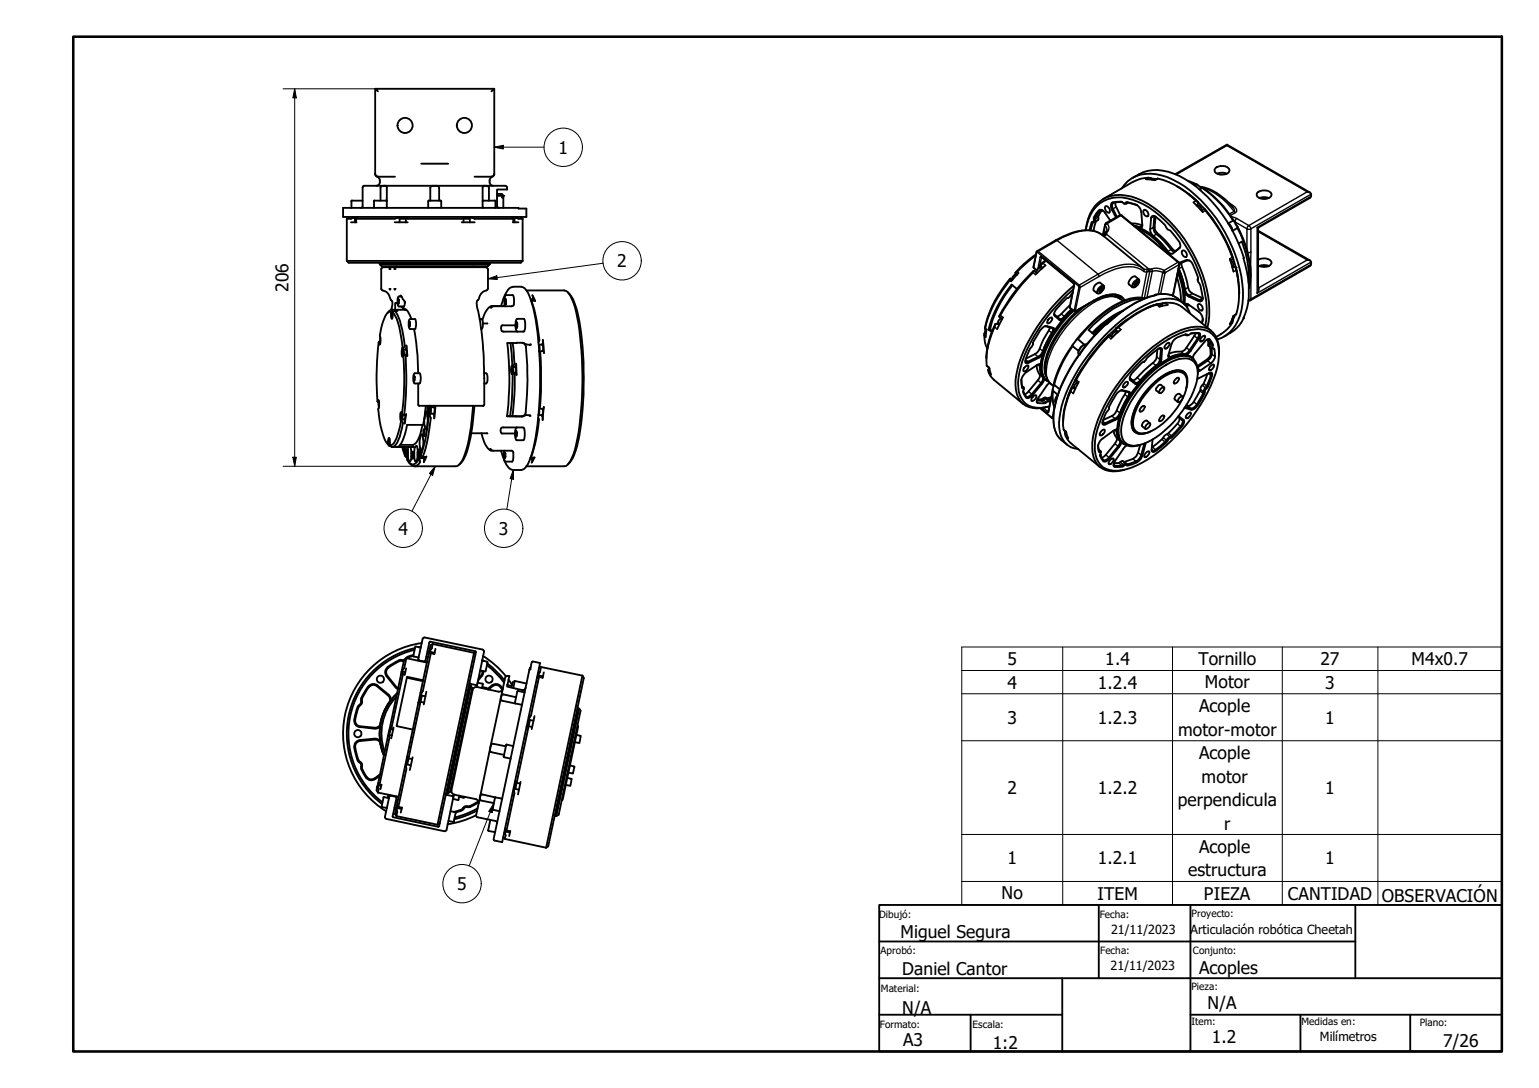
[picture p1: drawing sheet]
<svg xmlns="http://www.w3.org/2000/svg" width="420mm" height="297mm" viewBox="0 0 420 297" stroke-linecap="round" stroke-linejoin="round" font-family="sans-serif">
<defs><g id="words">
<g font-size="4.8">
<text x="152.5" y="42">1</text>
<text x="168.5" y="72.9">2</text>
<text x="78.8" y="79.7" transform="rotate(-90 78.8 79.7)">206</text>
<text x="108.8" y="146">4</text>
<text x="136.2" y="146">3</text>
<text x="275.1" y="181.5">5</text>
<text x="301.8" y="181.6">1.4</text>
<text x="327.2" y="181.6">Tornillo</text>
<text x="360.5" y="181.6">27</text>
<text x="385.4" y="181.6">M4x0.7</text>
<text x="275.1" y="188">4</text>
<text x="299.7" y="188">1.2.4</text>
<text x="328.9" y="187.9">Motor</text>
<text x="361.8" y="188">3</text>
<text x="275.1" y="197.6">3</text>
<text x="299.7" y="197.6">1.2.3</text>
<text x="327.3" y="194.4">Acople</text>
<text x="361.8" y="197.6">1</text>
<text x="321.6" y="200.8">motor-motor</text>
<text x="327.3" y="207.2">Acople</text>
<text x="328" y="213.7">motor</text>
<text x="275.1" y="216.8">2</text>
<text x="299.7" y="216.8">1.2.2</text>
<text x="321.6" y="220.1">perpendicula</text>
<text x="361.8" y="216.8">1</text>
<text x="334.2" y="226.5">r</text>
<text x="327.3" y="232.8">Acople</text>
<text x="275.1" y="236">1</text>
<text x="299.7" y="236">1.2.1</text>
<text x="324.4" y="239.3">estructura</text>
<text x="361.8" y="236">1</text>
<text x="124.8" y="243">5</text>
<text x="273.4" y="245.5">No</text>
<text x="299.6" y="245.6">ITEM</text>
<text x="328.7" y="245.6">PIEZA</text>
<text x="351.6" y="245.6">CANTIDAD</text>
<text x="377.3" y="246.2">OBSERVACIÓN</text>
<text x="245.8" y="256">Miguel Segura</text>
<text x="246.3" y="266.1">Daniel Cantor</text>
<text x="327.3" y="265.9">Acoples</text>
<text x="329.7" y="275.4">N/A</text>
<text x="246.3" y="276.8">N/A</text>
<text x="246.6" y="285.7">A3</text>
<text x="271" y="286.3">1:2</text>
<text x="330.8" y="284.8">1.2</text>
<text x="394" y="285.7">7/26</text>
</g>
<g font-size="3.4">
<text x="303.3" y="255.1">21/11/2023</text>
<text x="325" y="254.9">Articulación robótica Cheetah</text>
<text x="303.1" y="264.7">21/11/2023</text>
<text x="360.4" y="284.2">Milímetros</text>
</g>
<g font-size="2.7">
<text x="240" y="250.5">Dibujó:</text>
<text x="300.2" y="250.7">Fecha:</text>
<text x="325.3" y="250.4">Proyecto:</text>
<text x="240.4" y="260.4">Aprobó:</text>
<text x="300.4" y="260.6">Fecha:</text>
<text x="325.7" y="260.6">Conjunto:</text>
<text x="240.5" y="270.7">Material:</text>
<text x="325.3" y="270.2">Pieza:</text>
<text x="240.2" y="280.8">Formato:</text>
<text x="265.5" y="280.8">Escala:</text>
<text x="325.2" y="279.8">Item:</text>
<text x="355.3" y="279.8">Medidas en:</text>
<text x="387.6" y="280.2">Plano:</text>
</g>
</g></defs>
<!-- layer: Visible (ISO) -->
<g fill="none" stroke="#000" stroke-width=".51">
<path d="M102.4 24.2v23.3M103.2 24.9l-.8-.7h32.5l-.7 .7M134.9 24.2v23.3M335 39.5v.2M93.7 56.8h47.8v.1h2.2v2.3h-50zM94.7 59.7v11.5M95.2 59.2l-.5 .5M95.9 55v1.8M96.1 54.7l-.2 .2M96.1 54.8h2.9M96.3 59.5l-.5 .2h-1.1M96.5 59.2l-.2 .3h1"/>
<path d="M97.2 59.7h-.3v1M97.2 59.6v1.1M97.3 59.5v.2h10.5l.5-.2M97.6 59.2l-.3 .3M102.1 55v1.8M102.3 54.7l-.3 .2M102.3 54.8h3.1M102.4 47.5a.73 .73 0 0 0 .8 .7M102.4 47.5l.2 .5 .3 .2M103 48.3l.6 .6 .1 .8M103.2 48.2h4.6M103.7 49.7a.98 .98 0 0 1-1 1"/>
<path d="M103.9 54.8v-3.6a1.17 1.17 0 0 1 1.7-.2l-.1 5.8M105.4 54.7l.2 .2M108.3 59.2v.3h2.6l.2-.3-.3 .3v1.2M110.8 59.7h-1.7v1M110.9 59.5l.4 .2h14.7l.5-.2M115 44.7h7.4M116.9 55v1.8M117.1 54.7l-.2 .2M117.2 54.8h3M117.5 54.8v-3.7a1.73 1.73 0 0 1 2.3-.1l.1 3.8M120.2 54.7l.3 .2M120.5 55v1.8"/>
<path d="M126.5 59.5l-.2-.3 .3 .3v1.2M126.6 59.7h1.7v1M129 59.2v.3h-2.5M129 59.5l.6 .2h10.4l.1-.2M129.5 48.2h4.7M132 54.8h3.1M132 54.7l-.2 .2M133.5 54.8v-3.6a1.17 1.17 0 0 0-1.7-.2l.1 5.8M133.7 49.7a.98 .98 0 0 0 1 1M134.4 48.3l-.7 .6v.8M134.9 47.5l-.1 .5-.4 .2M134.9 47.5a.73 .73 0 0 1-.7 .7"/>
<path d="M135.1 54.7l.2 .2M135.3 55v1.8M135.7 52.9h1.2M135.7 53.5h1.4M136.7 52.9l.3 .2M136.8 53.1l.3 .4M136.9 52.9l.1 .2M136.9 52.9l.5 .6v3.3M137 53.1l.4 .4M137.1 53.5v.5h.3M138.4 51.2l-.2-.4-.3-.1h-38.5l-.4 .4v5.1l-.5 .6M138.4 51.2v.5h-2.7v4.5l.2 .4 .4 .2"/>
<path d="M139.8 59.2l.3 .3M140.1 59.7h.4v1M140.1 59.6v1.1M140.9 59.2l.2 .3h-1M141.1 59.5l.4 .2h1.2M142.2 59.2l.5 .5M142.7 59.7v11.5M300.9 57.4a2.61 2.61 0 0 0-1.1 2.5l-1 .7M301.1 57.5l-.3-.1a2.85 2.85 0 0 0-1.8 3l-.7 .4-.5 2.1M301.8 56.4a1.1 1.1 0 0 1 1 .5 1.1 1.1 0 0 1 0 1.1 1.16 1.16 0 0 1-1-1.6zM304.5 55.3v.8l1.3 2.6M304.7 59.4l-1.2-2.2a1.48 1.48 0 0 1 .3-2l2.2-.2 .8 .5 .9-.3 1.2 .3a2.83 2.83 0 0 1 2.7 2.5l.2 3.4"/>
<path d="M305.7 58.8l-3.8 2.1M305.7 58.8h.6l15.5 12.8M306.2 51.5a9.2 9.2 0 0 1 10.8-3.6 25.1 25.1 0 0 1 12.3 8.3 39.9 39.9 0 0 1 10 23.1 14.2 14.2 0 0 1-3.6 11.5l-1.1 .8-2.3 1.1M306.4 55.2l-2.4 .2a1.09 1.09 0 0 0-.2 1.6l1.1 2.2M306.8 55.5l.4 .2 .7-.4 2.6 .8M308 55.4l-.5 .2M309.2 48.6a11.7 11.7 0 0 1 12.8-.5 35.8 35.8 0 0 1 15.2 16.3l.9 1.9a33.2 33.2 0 0 1 2.6 16.4l-1.2 4.2 .1-.1M312.2 57.4a1.07 1.07 0 0 1 1.1 .5 1.07 1.07 0 0 1 0 1.1 1.16 1.16 0 0 1-1.1-1.6zM312.9 48.9l2.5 .3M314.2 48.6l.2 .2M314.4 48.8l1.4 .1M314.4 48.8l.1 .2"/>
<path d="M314.5 49l-.3-.4h-.3a8.7 8.7 0 0 0-4.6 1l-8.1 4.7M314.6 59h.6a10.1 10.1 0 0 1 3.7 3.7l.7 .3 1.1 1.4a3.7 3.7 0 0 1 1.6 2.7l-.3 .6-1.8 1.5-.5 .1a3.1 3.1 0 0 1-1.8-1.9l-2-2.1a3.2 3.2 0 0 1-1.9-2.7l.3-3.1zM314.8 49.1h.5l.7-.3a23.4 23.4 0 0 1 11 6.4M315.2 59l-.3 3.1 .1 .8a3.4 3.4 0 0 0 1.8 1.9l2 2.1a4.1 4.1 0 0 0 1.9 1.9M315.5 59.2l-.2 3.3a3.9 3.9 0 0 0 1.7 2.1l2 2.1a3.3 3.3 0 0 0 1.9 1.8l1.2-1M320.9 47.5l14.1-8 22.6 13.1M321.3 50.8l3.1 2.1 2.7 2.3M324.4 49.4l2.4 1M324.5 52.9a37 37 0 0 1 6.8 7.2M325.8 55.2l2.6 2.7M326.1 50.6l.6-.3 1 .7 .6 .2-.8 .5M326.8 56.2l.4-.1 .5 .3 .4 1"/>
<path d="M327 55.2l-.2 .9M327.1 55.2v.3M327.1 55.2h-.1M327.6 51a14.8 14.8 0 0 1 8.9 5.6M328 57.5l.8-.4a36.4 36.4 0 0 1 7.8 13.6M328.3 51.2a29.9 29.9 0 0 1 8.6 9.2M328.8 57.1a42.5 42.5 0 0 1 7.8 13.6M331.8 46a2.75 2.75 0 0 1 3.8 .2 1.16 1.16 0 0 1-1.3 1.4 2.37 2.37 0 0 1-2.7-.9zM332.3 47.4l1-.2 1.6 .2M343.3 52.6a2.93 2.93 0 0 1 3.8 .2 1.49 1.49 0 0 1-1.9 1.5h-.6a1.41 1.41 0 0 1-1.5-1.4zM343.8 54.1l1-.3 1.6 .3M356.9 52.4a.97 .97 0 0 1 1 .6v.6l-.3 .4-13.9 8"/>
<path d="M94.7 71.2h48M94.7 71.2l.5 .5h47l.5-.5M95.8 60.7h1.5M103.6 71.7v.3h30.1v-.3M103.7 72l.5 .7h29l.5-.5M103.7 72.2h30M104.1 73.5v5.3l.4 .5M104.5 79.3a2.71 2.71 0 0 1 2.1 2.4 2.42 2.42 0 0 1 .2 2.9M104.6 73l-.5 .5M104.6 72.9h28.1M106.3 73.5l.1-.3 .2 .3M106.3 78.9l.1 .2 .2-.2"/>
<path d="M107.6 73.5l.2-.3 .2 .3M107.6 78.9l.2 .2 .2-.2M107.8 60.7h3.5M108.2 72.7l.3 .2M126 60.7h3.6M129.2 72.7l-.3 .2M132.7 73l.5 .5M133.2 78.8l-.1 .2a3.7 3.7 0 0 0-2.2 2l-.1 .4a2.35 2.35 0 0 0-.5 2.7 84.9 84.9 0 0 1 1.9 19.2v7.2M133.2 73.5v5.4M133.7 72v.2M140 60.7h1.5M143.7 79.3h10.4a2.23 2.23 0 0 1 1.7 1.5 43.3 43.3 0 0 1 2.9 15.1 91.8 91.8 0 0 1-1.7 26.8l-1.2 3.1a2.23 2.23 0 0 1-1.7 1.5h-10.4"/>
<path d="M155.1 79.9a13.9 13.9 0 0 1 3.1 7.8 98.9 98.9 0 0 1-.7 34.1l-.3 1.2a7.9 7.9 0 0 1-2.1 3.8M275.8 76.1v.1a32.6 32.6 0 0 0-6.9 13.6 27.9 27.9 0 0 1 6.9-13.7l.5 .3M276.4 77.8a30 30 0 0 0-6.1 12.1M277.5 75.1a.95 .95 0 0 0-1.1 1.2M277.5 75v.1M277.7 78.9l-1.5-1.2a31.9 31.9 0 0 0-6.3 12.3M278.1 74.5l-2.1 2.3M282.2 73.1l.8 .7M282.2 73.1l.8-4.4 5.2-3.1a16.7 16.7 0 0 1 9.6-2.7l1.4 .3 1.8 1 11.2 9.3M282.3 74a43.3 43.3 0 0 0-9.5 12.4l.8 .7M282.3 74l-.1 .2a66.8 66.8 0 0 0-9.4 12.2M282.3 74l.8 .5"/>
<path d="M282.8 69.7l-5.6 4.8M282.8 69.5l-3.4 2.7-2.2 2.2 .3 .7M284.1 72.1l.1 .1M284.1 72.3v.3M284.2 72.2v.6l.4 .3M284.2 72.8l.1 .3M284.3 72.9l-.1 .2M284.4 70.2l8.8 7.3-1.1 6.5M284.5 73.3l-.5-.3a1.6 1.6 0 0 0-1.2 1.3M285.4 71l-1.3 1.1v.2M285.4 72.4l-2.7 2.6M285.6 71.2l-1.4 1"/>
<path d="M292.8 80l-.7 .9a10.9 10.9 0 0 0-4.2 4.3v1l1.6 1.3 .7-.3-2.4 3.2v-.4l-.2-.5-1.8-.5a1.96 1.96 0 0 0-1.9 1.3l-1.8 3-.1 .5a16.9 16.9 0 0 0-2.1 4.9l.2 .5 .7-.2 2.7-1.3 1.2-1.1-.6 3-.3-.2-.7 .3-2.9 1.9a3.3 3.3 0 0 0-.9 4.4l.2 .1a1.93 1.93 0 0 0 1.2 2.6l1.2-.9 2.6-3 .6-1.4M293 79a46.8 46.8 0 0 0-14.3 21.1 11.6 11.6 0 0 0 .2 8.7 5.5 5.5 0 0 0 6.3 2.4l1.2-.2M293.2 78a50.2 50.2 0 0 0-15.1 21.4 13.2 13.2 0 0 0-.1 9.2 6.1 6.1 0 0 0 7.5 2.6l.5-.2M296.4 62.9a10.5 10.5 0 0 1 5.7-9 13.7 13.7 0 0 1 12.8 2.7 38 38 0 0 1 15.2 27.9v1.8l-.5 3.2M296.4 62.9a9.5 9.5 0 0 1 7.3-8.9 16.4 16.4 0 0 1 13 5 37.5 37.5 0 0 1 12.7 25l-.3 5M299.1 77.6l1.1-.5 1.1 .9a1.72 1.72 0 0 1-1.6 2.1l-1.2-1 .1-.7zM299.2 60.4l-.6 2.6M300.2 79l.5 .4M300.4 78.8l.5-.3 .2 .3-.4 .6-.5 .3-.2-.3zM300.7 78.6l.4 .2M301.6 64.1l-.2 .1M301.9 61l-.2 .3-.6 2.9h.3"/>
<path d="M302.2 62.9l-.6 .7-.2 .6M303.1 60.2l-1.3-2a1.31 1.31 0 0 0-1.8-.7 2.78 2.78 0 0 0-1.4 2.4v.5l-.6 .4-.6 2.1M308.7 76a1.11 1.11 0 0 1 1.2-.5l1 .7a1.71 1.71 0 0 1-1.8 2.2l-.9-.8a1.26 1.26 0 0 1 .5-1.6zM308.9 61h1l1.9 .5M309.8 61.7l1.2 .3 .4 .3M309.8 77.4l.5 .3M309.9 77.1l.6-.3 .1 .3-.8 .9-.2-.3zM310.3 62.1a18.2 18.2 0 0 1 8.7 7.2M310.3 62.2a18.1 18.1 0 0 1 8.7 7.1M310.3 76.9l.3 .2M310.6 62.4a17.7 17.7 0 0 1 7.8 6.4M311.8 61.4v.4l-.4 .5a19.8 19.8 0 0 1 8.2 7.5"/>
<path d="M311.8 61.4a.6 .6 0 0 1-.8 .6l-1.3-.4M321.3 75.7l1 4 .1 2.5M321.6 74.4l.5 1.5a16.5 16.5 0 0 1 .9 6.9M321.6 74a18.4 18.4 0 0 1 1.6 8.9M321.8 73.3l1.4 4.3 .3 1.4-.2 .7M321.8 73.4l2.2 6.7 .6 .5 2.8 1.3h.6l.4-.6M321.8 71.7l.2 .4-1.8 8.7M321.9 71.7l2-.7a1.71 1.71 0 0 1 1.8 1.3l1.3 3.3 .1 1.3a4 4 0 0 1 .9 2.7l.4 1.6a.81 .81 0 0 1-.3 .9 .81 .81 0 0 1-.9 .1l-2.7-1.3-1.2-1.2v3.3l.4-.1 .8 .3 2.7 1.9a2.62 2.62 0 0 1 1 3.2M322.6 71.7a3.8 3.8 0 0 0 .7 2.6l1.1 4.2 .5 1.1 .6 .5 2.9 1.3M322.7 68.5a1.09 1.09 0 0 1 1.1 .4 1.09 1.09 0 0 1 0 1.3 1.22 1.22 0 0 1-1.1-1.7zM324.8 71.2l-.6-.1-2.2 .8M327.1 75.9l-.1 .6"/>
<path d="M335.3 67a35.1 35.1 0 0 1 2.8 9.4M335.3 61l1.4-.8 1.1 1.7 .1 .3-1.4 .8a3.1 3.1 0 0 0-1.2-2M335.7 70.7l1 3.5M336 71l.5 .6a.83 .83 0 0 1-.1 1.2M336.4 72.9a.73 .73 0 0 1 .8 .1 .73 .73 0 0 1 .3 .8 21.5 21.5 0 0 1-.1 12.1l-.7 .4-.2 .5M336.6 70.7l-.7 .4M337.1 72.9l.3 .2 .4 1.8 .5 5.3M337.8 62a23.9 23.9 0 0 1 3.1 16.8M338.1 66.5l.9-.5a25.2 25.2 0 0 1 1.9 11.1M343.5 71a2.5 2.5 0 0 1 3.7 .7 2.56 2.56 0 0 1-3.7 .7M343.5 62.5v16.5M343.5 63l14.1 8.1"/>
<path d="M343.7 62.1l-.2 .4M343.8 72.6l1-.2 1.6 .2M356.9 71a.86 .86 0 0 1 1 .6v.6l-.3 .4-16.3 9.4M103.4 93.5a86 86 0 0 0-.3 16.1M103.5 93.3h.3M103.6 93.3l.2 .7M103.6 93.3l-.2 .2M103.8 92.2v1.5M106.7 85.1a1.57 1.57 0 0 0-1.5 1.1l-1 2.8-.5 2.6a2.78 2.78 0 0 1-.1 2.5l-.2-.6M106.9 84.9l.3-.3a1.49 1.49 0 0 0-1.4 .9M107.1 84.6h3.8M107.2 85.3v1.2l-.3 .5-.2-1.9 .2-.2 .2 2"/>
<path d="M107.2 85.3l.6-.4a12.7 12.7 0 0 1 2.2 6.4l.5 3-.4 .7M107.2 85.3l.4 .4a21.4 21.4 0 0 1 2.3 9.2M107.2 85.1h.2M107.3 85.2l-.2-.1v.3v1.3M107.6 84.6l.7 .3h-.5zM108.5 82.7h-.6v1.9M108.6 82h.3l-.1 1v-1.4l.1 .4M108.6 82.7h.3M109.2 80.9l.1-.2 .4 .2 .9 1.8M109.5 83.7l.7 .5-.2-.5M109.6 80.9h-.7a2.64 2.64 0 0 0 0 2.8h1.3l.3-.6v-.8M109.9 94.9a3.6 3.6 0 0 0 0 2.5l.2-.4"/>
<path d="M109.9 94.9l.2 .1M110.1 97a75.7 75.7 0 0 1-.4 16.1M110.1 95.4h.8l.1 1.4M110.1 95l-.2 .6 .1 1.7M110.2 96.9l-.1-1.5v1.7M110.3 96.8l.4 .2a76.8 76.8 0 0 1-.4 16.3h-.4M110.3 96.8l-.2 .2M110.5 84.4l.9 .7 .9 2M110.7 95.4l.2-1.1 .3 2.9-.1-.4h-.8M111.7 88.1h.3l-.2 1.1v-1.5l.2 .4M111.7 88.8h.3M111.8 87.2l1.5-.1a2.98 2.98 0 0 1 0 2.7h-1.3a2.35 2.35 0 0 1-.2-2.6z"/>
<path d="M113 89.8a76.9 76.9 0 0 1 1.2 12.1M130.9 87.1h.5a2.47 2.47 0 0 1 0 2.7M131.8 88.3h1.3M134.2 83.6a5.2 5.2 0 0 0-2.5 3.8M136.8 83.6l1.1-3.1a3.2 3.2 0 0 1 2.2-2.2h2.2a4.2 4.2 0 0 1 2.5 3.3 76.2 76.2 0 0 1 2.6 23.9 71.5 71.5 0 0 1-2.6 19.5 4.2 4.2 0 0 1-2.5 3.3h-2.2a3.3 3.3 0 0 1-2.4-2.5l-.9-2.8M137.8 83.6h-3.5l-.4 .2 .1 .3 .6-.5h5.4a2.9 2.9 0 0 0 .1-3h-1.9a2.59 2.59 0 0 0-.5 2.6l.2 .4M137.9 82.2h.3M137.9 81.5l.2 .1v1.5l-.2-.1zM137.9 83h.2M139.4 93.6l.5 6.1M139.9 99.7a2.3 2.3 0 0 0-.1 2.5l.2-.2M139.9 99.7l.2 .2a1.83 1.83 0 0 0-.1 2.1l.1-.1"/>
<path d="M140 93.6l.5 5.7-.4 .6M140.7 88.8h-3.5a.96 .96 0 0 0 0 1.7h5.8a4 4 0 0 0 0-3.5h-1.7a1.94 1.94 0 0 0-.6 2.1l.3 1.2 .3 .2M140.9 89.2h.3M140.9 88.3h.3M141 87.9l.2 .4-.2 1.3zM142.6 93.6h-4.1a82.9 82.9 0 0 1-.1 20.1h4.2l.9-.4 1.3 .3M142.6 93.6l1 .4 1.1 .2 .2-.2M142.6 93.6l.8 .7a73.5 73.5 0 0 1 0 18.8l-.8 .6-4.2-.1M144.9 81.7h.7l.2 .4M145.5 81.7l-.1-1.1 .7 1.6-1.1-.1a37.3 37.3 0 0 1 2.2 11l-.2 .3M147.1 94.1l.2 .6v1.2M147.1 94.1h1l.2 .6-.1 1.2"/>
<path d="M147.2 95.9l.2 .2a102.2 102.2 0 0 1 0 15.3l-.3 .2M148 94.1l.2-.6v-.7l.3 3.6-.2-.5h-1.1M268.8 91l-.1 .7a6.5 6.5 0 0 0 .9 3.5M268.8 90.9v.1M268.8 91l-.1 .6M268.9 89.8l.4 .3M269.1 90.7l-.3 .3M269.1 89.9l-.2 .6 .3 .2-.4 .3M269.3 90l-.2 2M269.9 90l.4-.1 .6 .5M269.9 90l.9 .7M271.7 88.6a22.1 22.1 0 0 0-2.4 9.3"/>
<path d="M271.7 88.6h.1M271.7 88.6a36.7 36.7 0 0 0-2.4 8.6l.1 2.6 .7 .6M272.1 88.4l-.4 .2M272.5 88.3l-.1 .1M272.5 88.3l.3 .3M272.6 88.4h-.5l-.4 .2M273.3 86.9a1.28 1.28 0 0 0-.8 1.4M273.8 86.7l-1.6 3.1M282 93.6v.4M283 99.7a5 5 0 0 0 .9 2.8l-.6 1.3-2.8 3.4-.8 .5M283.5 99.5l.3 .2 .3 1.9 .7 1.6-.1 .6-.5 .8-2.9 3.3a.79 .79 0 0 1-1.1 .4l-.9-1.5M284.1 99.6a4 4 0 0 0 1 3.8"/>
<path d="M285.3 89.1l2 .5 .2 .6-3 6.1-1.1 1.1-3 1.5-.5-.4M286.4 87l.4-.3h.4a1.24 1.24 0 0 1-1.3 1.5zM286.6 89.4l-1.7 3.3-1.4 3.2-.7 .6-2.7 1.4M287.8 85.6l1.4 1.4 .5 .1 2.8-2.7a6.7 6.7 0 0 0-2.3 2.8M287.8 90.4a13.5 13.5 0 0 0-3.1 6.2M291.5 81.3h.1M292.1 83.3l-2.3 2.4-.7 .6-.6 .1M292.1 84.1l1.1 .9M292.9 84.7a29.8 29.8 0 0 0-8.4 13.3 5.4 5.4 0 0 0 1.4 6.1M292.9 84.8a28.2 28.2 0 0 0-8.5 13.9 5.1 5.1 0 0 0 1.2 5M292.9 94.1a30.2 30.2 0 0 0-5.2 10.8M293.1 84.9a25.6 25.6 0 0 0-8.7 15.1 4.3 4.3 0 0 0 2 4.3"/>
<path d="M293.3 85h.2M294.7 84.4a27.1 27.1 0 0 0-9.5 14.7 6.4 6.4 0 0 0 .4 3.7M296 94.1l-1.7-1.5-.4 .1-1 1.4-.1 .4 1.6 1.3M296.7 94a2.32 2.32 0 0 0-2.3 2.7l.2 .1M297.4 82.8a28.3 28.3 0 0 0-11.8 16.1 5.9 5.9 0 0 0 2.1 6.6M298.6 82.1a6.9 6.9 0 0 1 7.4-.4l.6 .5M298.6 82.1l-5 2.9M301.6 88.6l.2 .2M301.8 80.7l1.9 .1M302.8 91.5v.2a58.6 58.6 0 0 0-9.2 12.3M303.4 91.8h.1M303.7 92.1l-.9-.6a42.6 42.6 0 0 0-9.2 12.5l.7 .6"/>
<path d="M304.4 80.4l.9 .9M304.4 80.4l.4 .3M304.6 80.6l-.1-.2 .5 .5M304.7 89.6a27.3 27.3 0 0 1 11.2-6.5 31.3 31.3 0 0 0-11.2 6.8v.3l.5 .4M304.7 89.6v.4M304.7 89.6v.1M304.7 86.2l-3.6 2.8-2.4 2.4M304.8 90.3l.1 .4M304.8 90.6a1.48 1.48 0 0 0-1.4 1.3M304.8 90.6l.3 .2M304.9 90.4l-.1 .2M305 80.6l-.1 .2"/>
<path d="M305.4 80.8l.5 .8M305.8 85.3l-3.7 2.6-3.6 3.3M306 90l-2.7 2.5M306.1 81.1a5 5 0 0 0-5.1-.2l-2.4 1.2M306.6 84.8a25.8 25.8 0 0 0-8.4 6.1M307.4 87.4l-3 2.5-4.3 4.4M311.3 98.7a32.4 32.4 0 0 1 13.4-8.5 6.5 6.5 0 0 1 6.8 1.7 9.6 9.6 0 0 1 1.1 7 42.4 42.4 0 0 1-11.5 20.1 30.6 30.6 0 0 1-14.7 9.4 6 6 0 0 1-6.6-2.3 13 13 0 0 1 .4-10.5 46.1 46.1 0 0 1 11.1-16.9zM311.3 81.6a19.7 19.7 0 0 0-11.5 5.9l-2.6 2.6 1.6 1.4M311.3 81.6l.4 .2M311.3 81.6v.4M312.5 81.5a10.4 10.4 0 0 0-7.6 1.5 35.6 35.6 0 0 0-11 9.8M315.5 80.4a7.7 7.7 0 0 1 7.6 2.4"/>
<path d="M315.7 80.4a29.8 29.8 0 0 0-13.4 7.9l-.4 .2a46.7 46.7 0 0 0-13.7 21.5 11.8 11.8 0 0 0 .7 9.2l2.4 2.2M315.9 83.1l.7 .6M316 95.4l-.3 2.4-.7 1.1-2.5 2.1-2.7 2.7-.6 .2-.7-.6M316.4 83.5l.5-.3 .3 .3M316.4 99.6l-.8 .3-2.2 1.8a6.3 6.3 0 0 0-2.4 2.9M316.5 95l.4 .6-.2 2.6-.8 1.4-2.5 2-2.7 2.8-.8 .1-1.5-1.4M317.3 82.9l-.2 .5M317.3 82.9l-2 .3-2.2 .9M317.5 82.8a6.9 6.9 0 0 1 5.3 1.1l7.9 6.4M317.5 82.8l-.4 .6M317.5 82.8l-.2 .1M318.3 94.1l.6-.5h.4l-.1 .6-.4 .7-.8 .3a.76 .76 0 0 1 .3-1.1z"/>
<path d="M318.8 83.2l-2.3 .5M323.6 91.3l.2 .3M323.7 91.3l.2 .3 .5-.1M323.8 96.9a5.6 5.6 0 0 0-4.6 .9M324.4 83.1l-.3 .9M324.4 83.2l-.3-.2-.5 .3M324.9 85.5a5.7 5.7 0 0 0-6.8-3.9 26.2 26.2 0 0 0-13.5 7.2 50 50 0 0 0-14.8 22.1 13.5 13.5 0 0 0-.1 8.2 5.3 5.3 0 0 0 4.7 3.5M325.2 91l2 .1a1.08 1.08 0 0 1-.2 1.3l-2.5 3.6-1.2 .7a9.3 9.3 0 0 0-4 .8l-.3-.3M325.6 97.7l-1.8-.8 1.3-1.1 2.1-3.2a1.09 1.09 0 0 0 .1-1.7h-.9a2.31 2.31 0 0 0-2.1 .7l-.1-.2a4.4 4.4 0 0 0-4.4 2.7l-.8 2.9v.7l.2 .1-2.8 1.8 .7-1.4 .1-3-.4-.2a12.2 12.2 0 0 0-4.4 3.7l-.8 .5-1.2 1.2a4.3 4.3 0 0 0-2 3.1l1.5 1.3 1.1-.2-2.5 3.2v-.6l-.2-.2-2.2-.5a7.9 7.9 0 0 0-3.3 5.2 6.8 6.8 0 0 0-1.8 4l.4 .3 .4-.1 2.7-1.3 1.2-1-.5 2-.2 1.7-1 .3-2.9 2.1a2.92 2.92 0 0 0-1.1 3.7l.5 .1a1.85 1.85 0 0 0 1.3 2.5l1.2-.9 2.5-3.1 .6-1.3M325.7 97.9a4.1 4.1 0 0 0-4.4-.6 25.2 25.2 0 0 0-12.4 10.5 19.2 19.2 0 0 0-3.7 10.2 4 4 0 0 0 1.3 3M325.8 97.9a1.48 1.48 0 0 1 .5-1.5l2.8-3.4a.93 .93 0 0 1 1.2-.4l.9 1.5-.2 .9 .3 .2a3 3 0 0 1-.7 4l-2.9 1.9-.7 .2M325.9 98.1a4.5 4.5 0 0 0-5-.7 27.1 27.1 0 0 0-12.5 11.1 16.3 16.3 0 0 0-3.2 10.1 3.7 3.7 0 0 0 1.7 2.7"/>
<path d="M326.5 91l-3.2 4.6-.8 .4-1.6 .1-1.8 .5M327.1 83.1a1.07 1.07 0 0 1 1.1 .5 1.07 1.07 0 0 1 0 1.2 1.16 1.16 0 0 1-1.1-1.7zM328.3 91.9l.6-.3 .2 .3-.6 1-.8 .4-.1-.2 .2-.7zM328.4 87l-.3 1.3M329.6 92.7l.3 .7-.1 .9 .4 .2a2.72 2.72 0 0 1-.4 3.4l-2.9 2M329.9 92.6l.4 .8-.2 .9 1 .8M330.5 100a.7 .7 0 0 1 .9-.4 1.38 1.38 0 0 1-1.3 1.5v-.4zM330.7 94.9a3 3 0 0 1-1 3.6l-2.7 1.8M332.8 96.8a6.8 6.8 0 0 0-3.1-7.1 10.6 10.6 0 0 0-8.7 1 48 48 0 0 0-20.5 22.1 18.1 18.1 0 0 0-2 11.8 5.6 5.6 0 0 0 6.6 4l1.9-.3M336.4 87.1l.2 .4M336.4 87l.2 .3M336.6 87.5l-.2 .6a10.1 10.1 0 0 1-4.4 3.9"/>
<path d="M336.6 87.3v.2M336.7 86.2l-1 2.3M337.2 86l-.6 1.3M339.5 86.7l.1 .1M339.6 86.8a10.3 10.3 0 0 1-5.4 5.1M341.3 82l-.5 .1M103.1 109.6l.2-.4a3.1 3.1 0 0 1 0 2.5 23 23 0 0 0 2.2 9.2l.4 .4M103.2 109.8h.2M103.4 109.4l-.2 .4-.1-.2M103.4 109.6v1.5M106.3 119.7l-.2 1.8-.2-.2M106.4 119.9l-.2 .9 .2 .7"/>
<path d="M109.5 115l-1.2 4.6a2.27 2.27 0 0 1-1.9 1.9M109.6 112.6a3.2 3.2 0 0 0 .1 2.4h-.2M109.7 115l.2 .3a15.7 15.7 0 0 1-1.8 6.1 1.06 1.06 0 0 1-1.2 .6l-.5-.5M109.7 112.9v1.6l.2-1.2M109.7 113.1l-.2-.6a3.2 3.2 0 0 0 0 2.5M109.7 113.1l.2 .2M110 113.3h.7l.2-.2-.4 2.5-.1-1.1M110.6 113.3l-.1 1.2h-.8M113 102.9h.2l-.1 1.1v-1.4l.1 .3M113 103.7h.2M113.1 102l1.5-.1a3.1 3.1 0 0 1 0 2.8h-1.3a2.42 2.42 0 0 1-.2-2.7zM114.2 104.7v5.8"/>
<path d="M114.2 110.6l.2 .2h17.6l.1-.2M115.1 118.5a5.3 5.3 0 0 1-.1 4.5 5.3 5.3 0 0 1 .1-4.5zM115.4 116l-.9 3.2a3.2 3.2 0 0 1-1.8 2.3h-3.4M115.7 117.2l.1-.1a2.2 2.2 0 0 1-.1 2zM116.2 112.4h.2a7.5 7.5 0 0 1 0 4.8l-.1 .1a5.2 5.2 0 0 1-.4-3zM116.3 110.8l-.8 5.2h-4.4l-.9 3.6a4.5 4.5 0 0 1-1.5 2.4h-.4M116.8 110.8a4.3 4.3 0 0 0 .2 2.9 37.6 37.6 0 0 1-2.2 10.7l-.3-1.8a4.4 4.4 0 0 0-.3 2.9 1.59 1.59 0 0 1-2 1.2 1.59 1.59 0 0 1-1-2.1l-.2-2-.3 .1-.1 1.7-.8-2.4M117 113.7h.3M117.1 110.8a3.9 3.9 0 0 0 .2 2.9M117.2 110.8l.1 .1M117.2 110.9l.3 .3h1.3l.1-.4-.3 3.4v-.7l-.3-.5M117.3 110.8v.1"/>
<path d="M117.3 110.9l.2 .2M117.3 113.7l.2 .2a35.4 35.4 0 0 1-2.2 10.9l-.5-.4M117.3 111v1.5l.2 .4 .2-.5-.1-1.2M117.5 111.1v.1M117.9 110.8l-.4 .3M118.6 111.2v1.6l-1.1 .2M128.7 118.3h4.4M129.2 110.8a42.4 42.4 0 0 1-3 15 2.5 2.5 0 0 1-1.7 1.5h-11.3M129.5 110.8a43 43 0 0 1-2.8 14.3l-1.2 1.7M131.4 118.3a6.7 6.7 0 0 0 2.6 4.7M132.1 101.9h.6a2.75 2.75 0 0 1 0 2.8h-.5M140 102l-.2 7-.5 4.7"/>
<path d="M140 100.3l.1 .3-.1 1.2-.2-.5zM140 100.2h.7l.2 .6-.1 .9-.8 .1M140.1 101.9l.3 .1a51 51 0 0 1-.5 11.7M140.1 101.9l-.1 .1M140.6 100.2l.3-.4v-.5l.1 3-.1-.4h-.8M140.6 101.8l.1 .1M140.8 117.9h.2M140.8 118.7h.3M141 117.6l.1 1.4-.2 .3-.1-1.4zM141.2 116.7l-.4 .4-.2 1.4a1.73 1.73 0 0 0 .6 1.7h1.7a4.2 4.2 0 0 0 0-3.5h-5.4a.78 .78 0 0 0-.9 .4 .78 .78 0 0 0 .1 .9l.3 .3h3.6M146.9 114.1l.2 .3a35.4 35.4 0 0 1-2.3 10.6l1.1-.1-.7 1.4 .1-1M147.1 111.6h1.2l.2-.5-.4 3.6v-.7l-.3-.7"/>
<path d="M147.2 111.6v1.5l-.2 .2h1.1v-1.7M269.8 101.1l.5 1.4 1.1 1.2 7.9 6.6M269.9 100.3l.2 .4-.3 .4M270.1 100.6l-.3 .5M270.1 100.4l.5 1.9M278.8 103.7l.2 1.8 .5 .3v.4M279 105.3l.5 .4M279.7 100.4l.5-.5 .5-.1a1.24 1.24 0 0 1-1.3 1.5zM282.1 108.2l.3-.3h.5a1.24 1.24 0 0 1-1.3 1.5v-.6zM283.1 109.4h1.3l1-.6 1 .8M284 111.4l3.1 2.6 .4 .1M285.1 103.4l.7 .5"/>
<path d="M286.6 104.5l-.7 .5-2.4 3.6-.5 1.1 .3 .3 .9 .1h1l1-.6 .5 .3M286.9 108.8l-1 .3M287 108.4l-1.2 .4-.6-.3-.8 .5-1.2 .1M287.3 106.7l-1.1 5.7M287.4 106.3a8.3 8.3 0 0 0 .4 4.9M288.7 107.9a1.81 1.81 0 0 0-.5 1.9M289.3 106.3l-1.6-1.4-.3 1.7 1.4 1.2M290.6 117.5l.2 .8M290.8 118.6l.5 1.2 1 1.2 8 6.5M290.8 118.3v.3M291 117.8l.1 .3M291 117.8l.7 1.9"/>
<path d="M291.1 118l-.3 .3M291.1 118.2l-.3 .4M292.4 106.1l-1.1 3a19.2 19.2 0 0 0-1.1 6M292.4 106.1l.1 .1M292.5 106.2a27.1 27.1 0 0 0-2.3 9.8l.2 1.3 .7 .6M292.9 106l-.5 .1M293.3 105.9l-.1 .1M293.3 105.9l.3 .2M293.4 106h-.5l-.4 .2M294 104.4l-.3 .3a.99 .99 0 0 0-.4 1.2M294.5 104.3l-1.5 3.1M295.3 100.6l-1 1.7a33.3 33.3 0 0 0-3 6.8"/>
<path d="M300.7 117.7l.8-.4a1.22 1.22 0 0 1-1.2 1.6 .93 .93 0 0 1 .4-1.2zM302.8 111.1v.4M304 117.6l.2 .7 .7 1.3-.1 .8-2.9 3.8-1.2 .8M304.4 117.3l.3 .2 .4 1.7 .6 1.1a1.15 1.15 0 0 1-.5 1.5l-3.1 3.7-.7 .2-.2-.1-.8-1.4M305 117.3a3.6 3.6 0 0 0 1.1 3.4M306 106.6l2 .4a.81 .81 0 0 1-.1 1.4l-2.8 5.4-3.4 1.8h-.5l-.2-.3M307.2 104.4l.6-.2a1.18 1.18 0 0 1-1.2 1.6l-.1-.2 .2-.6zM307.4 106.9l-2.9 5.9-1 .8-2.3 1.1M308.5 107.8a12.8 12.8 0 0 0-2.8 5.8M309.4 117.5l.5 .4M309.6 117.7l.3 .1M311.7 111.1l.3-.2h.5a1.24 1.24 0 0 1-1.4 1.4l.1-.6z"/>
<path d="M313.1 115.9l.8-.4a1.22 1.22 0 0 1-1.2 1.6l.1-.8zM313.6 103.4a17.7 17.7 0 0 1 9.2-5.5 3.5 3.5 0 0 1 4.2 4.1 23 23 0 0 1-6.4 13 19.3 19.3 0 0 1-10.4 6.7 3.5 3.5 0 0 1-4.1-4.1 20.6 20.6 0 0 1 5.3-11.8zM313.9 115.6l-.8-.7a1.24 1.24 0 0 0-1.3 1.5l.9 .7M316.9 106.2l.8-.5 .2 .1-.3 .9a.82 .82 0 0 1-1.1 .6v-.4zM317 113.7l.3-.2h.5a1.24 1.24 0 0 1-1.4 1.4zM317.8 105.8l-.9-.7a1.41 1.41 0 0 0-1.2 1.5l.8 .7M320.7 103.7a.86 .86 0 0 1 1.1-.5 1.24 1.24 0 0 1-1.3 1.4zM321.6 113.8l1.2 .9a1.26 1.26 0 0 1-.5 1.7 10.1 10.1 0 0 1-2.9 2.9l-.2 .1a13.2 13.2 0 0 1-4.1 3.6h-.6v-.3M321.8 113.6l1.4 1.1a1.57 1.57 0 0 1-.7 1.9l-2.4 2.6-.9 .5a10.7 10.7 0 0 1-4.3 3.7l-.4-.2-.1-.3 .3-3M321.9 108.6l.9-.4a1.22 1.22 0 0 1-1.2 1.6v-.5zM322 114.1v.5a4.6 4.6 0 0 1-1.8 2.4l-1.2 1.3a3.3 3.3 0 0 0-1.8 1.6l-2.7 2.3M322.7 101.3l.5 .3"/>
<path d="M322.8 108.3l-.8-.7a1.24 1.24 0 0 0-1.3 1.5l.9 .7M322.9 108.8a8.3 8.3 0 0 0 .9-5.9 2.73 2.73 0 0 0-3.6-1.2 19.1 19.1 0 0 0-10.6 12 4.4 4.4 0 0 0 .4 4 3.8 3.8 0 0 0 4.5-.1 20.2 20.2 0 0 0 8.2-8.5M323 101.4l.2 .2M323.8 106.1a4.1 4.1 0 0 0-.6-4.6 4.7 4.7 0 0 0-4.8 .5 20.2 20.2 0 0 0-9.5 13.1 2.79 2.79 0 0 0 2 3.4 6.7 6.7 0 0 0 3.5-.8M324.1 113.1a.77 .77 0 0 1 1-.4l-.2 .9-.9 .6h-.2l-.1-.5zM324.1 104.5v-.3a2.63 2.63 0 0 0-1-2.6 2.63 2.63 0 0 0-2.8-.3 19.1 19.1 0 0 0-10.9 11.8 4.6 4.6 0 0 0 .4 4.7 3.2 3.2 0 0 0 3 .4M326.8 103.6l3.3-1.8 .7-.1 .1 .2a7.7 7.7 0 0 1-2 4.8v.3a8.1 8.1 0 0 1-3.3 4.9l-2.3-.5M327 102.1a4.5 4.5 0 0 0-2.2-4.7 8.3 8.3 0 0 0-7.2 1.9 29.9 29.9 0 0 0-12 16.1 5.5 5.5 0 0 0 1.4 5.9 4.7 4.7 0 0 0 4 .2M329.6 102.1l-1 2.6a2.58 2.58 0 0 0-1 2 10.2 10.2 0 0 1-2.4 3.7 1.09 1.09 0 0 1-1.4 .3M330.3 101.8l.3 .2v.5l-1.2 2.9a2.77 2.77 0 0 0-.9 2 10.2 10.2 0 0 1-2.4 3.7l-.9 .5-1.7-.5M105.8 121.1l.6 .6-.3-.2M105.9 121.3l.1-1.2 .2-.5 .2 1.9"/>
<path d="M106.4 121.7h.2M109.9 122l.5 1 .3-1M110.6 124.4l.6 .4M111.1 122.9l-.3 1.8M111.2 123.6v.9M111.4 122v3.1l.2 .6 .4 .3a7.6 7.6 0 0 0 .1-4M112.6 123.4l.1-.1a2.2 2.2 0 0 1-.1 2l-.1-.9zM112.6 121.5l.1 .5h-5.6M113.7 121.7a9 9 0 0 1 .1 4l-.3 .3a5.5 5.5 0 0 1-.2-3.8zM114.2 125.5l.4 .2M114.6 125.7a1.37 1.37 0 0 1-.8 1.5 1.37 1.37 0 0 1-1.7-.4l-.5-.5M114.6 122.9l-.2 1.2 .2 1.6"/>
<path d="M114.7 123.6l.2 1.5 .2-.4M115.3 124.8l1.1-.2-.7 1.6 .1-1.1M116.1 124.8l-.1 .3h-1.1M134.4 123h-.4l-.2-.4 .7 .4 5.5 .2a4.2 4.2 0 0 1-.2 2.8h-1.8a2.85 2.85 0 0 1-.3-3M137.7 124.8h.3M137.7 123.9h.3M137.9 123.4v1.7l-.2-.3zM145.6 125l-.2 .3h-.6M299.8 121.6l.2 1.4 .5 .2v.5M299.9 122.7l.5 .4M303.3 125.3l.6-.2 .2 .4-.6 .9-.7 .3a.76 .76 0 0 1 .2-1zM304.1 126.5l1.3-.1 1-.6 1.1 .8"/>
<path d="M306.1 120.7l.5 .4M306.9 126.1h.1M311.3 121.5a7.1 7.1 0 0 1-1.3 3.3 5.8 5.8 0 0 1-3 1.3M312.4 121.1l-1 3.5a4.2 4.2 0 0 1-3.9 2.1h-.5a1.74 1.74 0 0 1-1.8 .5l-.9-.1-.3-.3M312.7 121l-.8 3.3a4.3 4.3 0 0 1-4.4 2.7l-.4-.1a2.81 2.81 0 0 1-3 .5l-.1-.7 .4-.9 2.5-3.6 .7-.6M312.8 123.7a.7 .7 0 0 1 1-.4 1.48 1.48 0 0 1-1.3 1.5l-.1-.4zM110.9 179.7l-.5 2.7-.5 .5M110.9 179.7l-.5 .4-.9 4.1M110.9 179.7l5.7 1.2M111.4 179.5l-.3 .2M112.8 179.1l-1.4 .4M112.9 178.8l-1.6 .5-.5 .5"/>
<path d="M113.2 177.4a23.5 23.5 0 0 0-17.6 18 23.5 23.5 0 0 0 8.8 23.6M113.3 176.9a24 24 0 0 0-18.1 18.4 24 24 0 0 0 9.1 24.2M114.2 180l.2 .3M114.9 176.8l-1.4-.3-.2 .1-.4 2.6 1.4 .3M114.9 176.6l-.6 .1M115.1 175.6a25 25 0 0 0-20.9 19.5 25 25 0 0 0 11.2 26.4M115.4 174.4l-1.3 5.9M115.4 174.4l.6-.4 16 3.5 .1 .4-2 9.7M116.4 179.3l.4 .1M116.7 177.8l.5 .1M117.2 175.4l-1.1 5M117.2 175.4l.3-.2 12.2 2.6 .2 .3"/>
<path d="M117.3 177.5l.2-.2-.2 1.1M117.3 178.4h.3l-2.2 10.2-.3 .6M117.3 178.4l-.3 .1M117.5 178.3l1.1 .2M118.1 175.8l-.6 .4-.3 1.7-9.4 44.3 .4 .6 11.2 2.4M118.1 175.8l-.2 1.2-.4 .3M118.1 175.8l11.3 2.4M118.7 178.2l-1-.2-.1 .4M118.9 177.2l-.3 1.4M129.4 178.2l-10 47M129.4 178.2l.4 .6M129.9 178l-10 47.5"/>
<path d="M131.9 179.1a25 25 0 0 1 6.2 5.5M97 196.5a1.49 1.49 0 0 0 1.3 1.8M97.6 193l-.2 .5a7.3 7.3 0 0 0-.5 4.1l.4 .5 1 .4M98.2 192.4l-.5 .6M98.3 192.6a6.6 6.6 0 0 0-1.3 3.9M98.3 198.5l3.9 .4M98.6 191.4v.5l-.4 .4M98.9 190.7v.6a1.09 1.09 0 0 1-.6 1.3M100.5 187.5l-.4 .5a5.6 5.6 0 0 0-1.5 3.4M100.7 187.6l-1.9 3.1M102.9 187.3l3 2.6a1.65 1.65 0 0 1-.1 2.6l-1.4 2.7-.6 2.3M102.9 187.3a1.49 1.49 0 0 0-2.2 .3"/>
<path d="M103 187.1l3.4 2.8 .3 1.3M103.1 187.1a1.75 1.75 0 0 0-2.6 .4M103.8 198.3l-.8 .6h-.7M103.9 197.5a1.49 1.49 0 0 1-1.6 1.2l-3.9-.4M105.5 184.6l2.5 3.1 .6 .5M105.9 182.1a1.75 1.75 0 0 0-.3 2.5M106 182.3a1.49 1.49 0 0 0-.3 2.2l2.5 3.1M106.5 198.9l-.4 2-.2 .1M107.3 199.2l-.7-.1-.4 1.5 .8 .2M107.4 199.1l-.9-.2-.1-.2-3.6 17.1 .4 .6M107.4 198.6l-.6 3M108.1 190.3a14.5 14.5 0 0 0-3.1 14.9"/>
<path d="M108.2 187.5l.5 .4M108.4 189.4a15 15 0 0 0-3.6 16.7 15 15 0 0 1 3.5-16.7M109.1 180.5l-3.1 1.8M109.5 184.2l-3 14.7M109.7 184.1l.2-.1 .1 .2-3.1 14.3-.4 .4M109.7 184.1l-.2 .1M109.7 180.4l-.6 .1M109.7 180.4l.5 .1M109.7 182.9h.2M109.9 182.9l-.2 1.2M109.9 184l.6 .1M110.3 180.2a2.57 2.57 0 0 0-2.4 .6l-2.1 1.3"/>
<path d="M110.6 183.5l-.7-.1-.1 .6M110.9 182.5l-.4 1.8M111.1 185l4.4 1M114.4 180.3l1.4 .3M114.6 191.6l.1 .5-3.1 14.6-.3 .2M114.6 191.6l-.4 .2 .4-.2 1.2 .2M114.8 189.1l.3 .1-.5 2.4M115.5 185.7l-4.4-.9-2.8 13.4 4.4 1M116.1 180.4l-.2 .2M116.1 190.1l-.9-.2-.4 1.7M116.1 180.4v.4M116.4 188.8l-.7 3.5"/>
<path d="M128 187.1h.3l-6.3 29.5-.2-.1M128.1 191.8l.2 .2M128.2 186.4l.2 .3M128.3 187.2h.2M128.3 186.7l1.7 .4M128.5 187.2l.4 .6-6 28.4-.6 .4-.3-.1M128.5 187.2l-6.2 29.4M130.2 186.8l-.2 .2M130.4 186.4l1.3 .3M131.4 184.3l-.8 1M131.6 180.3l1.4 .3 .1 .2-.6 2.5-1.4-.2M131.6 184.5l-1.1 1.4"/>
<path d="M131.6 183.2l.1 .6-.3 .5M131.7 180.2l.5 .3M131.7 187.6l1.3 .3 .2 .3M131.7 186.6l.1 .2-.2 1.1M131.9 183.2v.7l-.3 .6M132.9 181.6a23.5 23.5 0 0 1 4.7 4.8M133 181.1a24 24 0 0 1 4.7 4.7M134.5 187.3a1.72 1.72 0 0 1 2.6 1.1M134.5 187.3l-1.2 1M136.1 188.8l-5.9-1.2a.98 .98 0 0 0-1.1 .7l-5.8 27.5a1.03 1.03 0 0 0 .7 1.1l5.9 1.3M137.2 188.1a1.92 1.92 0 0 0-2.9-1l-1.1 1M137.3 188.1a.98 .98 0 0 1-1.2 .7"/>
<path d="M137.9 184.9l-8 37.7a25 25 0 0 1-7.7 2.4M138.5 187.1l1.2 .2M138.5 186.9l.2 .2M138.6 184.5l.5 .1-.7 2.8 4.2 1 .5-.1 .4-.5M138.6 184.5l-.6 .4M138.8 185.5l1 1.4M140.5 185.9l-.4 1.9M140.8 192.1l1.8 .3M141.2 188.8l-.6 3 .1 .3-3.9-.9a1.18 1.18 0 0 1 .7-1.6l3.4 .8M141.2 188.8l.3-.2 1.8 .4M143.8 186.6l-3.3-.7-.5 .4-.4 1.4M144.1 198.3l.1 .5-3 14.4-.4 .4"/>
<path d="M144.1 198.3l-.3 .1 .3-.2 1.2 .3M144.3 195.8h.3l-.5 2.5M144.5 182.9l-9.8 46.3M144.8 182.7l-.3 .2M144.8 182.3l-.3 .6M145.2 180.8l-.5 1.9M145.5 180.6l1.9 .4-10.3 48.9-2.2-.4M145.5 180.6l-.3 .2M145.7 196.8l-1-.2-.4 1.7M145.9 195.5l-.7 3.6M146.9 184.8l.2 .1-2.1 10.4-.4 .5M147.1 184.8l1 .2"/>
<path d="M147.1 183.8l-.2 1-.3 .2M147.1 183.8l-.2 .1M147.7 182.1l-.3 1.3-.3 .4M147.7 182.1l11.3 2.4M147.7 182.1l-.6 .4M148.2 184.6l-.9-.1-.2 .3M148.5 183.6l-.4 1.5M157.6 193.3l.5 .2M157.7 198l.2 .3-4.3 20.1-.2 .2M157.9 193.4l-6.3 29.4M158.1 193.5l.4 .5-6 28.4-.9 .4M158.1 193.5l-6.2 29.3"/>
<path d="M159 184.5l-9.9 46.9M159 184.5l.4 .6-9.7 46-.6 .3M97.7 207.6l.5 .6M98.2 208.2l.4 .4v.5M98.3 202.3a1.62 1.62 0 0 0-1.2 2.4 6.3 6.3 0 0 0 1.2 3.3 1.78 1.78 0 0 1 .6 1.8M98.6 209.1a4.9 4.9 0 0 0 1.3 3.2M98.8 209.9l1.3 2.2M99.9 212.2a1.75 1.75 0 0 0 2.5 .5M100.1 212.1a1.49 1.49 0 0 0 2.2 .4M102.2 201.7l-3.9 .4a1.87 1.87 0 0 0-1.5 2.6l.8 2.9M102.3 201.7l1 .2 .5 .4M102.3 201.9l-3.9 .4"/>
<path d="M102.3 201.9a1.49 1.49 0 0 1 1.6 1.2M103.1 214.5l-.2 .9M103.2 214.8l.2 .5-.2 1.1M103.2 216.4l5.6 1.1M103.3 213.8l-.1 1-.1-.1M103.4 214.1l-.1 .3 .8 .2M103.6 214.2l.5 .1M103.6 211.8l-1.2 .9M103.7 211.4l-1.4 1.1M103.8 203.1l1 3.1M104.1 214.2l-.2 1.2M104.7 217.7l.1-.1 1.4 .3"/>
<path d="M104.7 217.7l-.5 2.4M106 217l-.1 .9M106.1 200.9l.3 .4-2.8 12.9-.3-.2M106.3 217l-.1 .9M106.3 217.4l.3-.2 1.5 .3M106.4 217l-1.3 6 .1 .4 16.1 3.5M108 218.9l.5 .2M108 217.5l.2 .3M108.3 219.9l.2 .3-.2 1-.2-.2M108.3 217.5l-1.1 5.4M110.6 209.3h.2M110.8 209.3l.1 .7-2.1 10.2h-.3"/>
<path d="M111.6 207.1l-.4 1.6 .9 .3M112.5 207.2l-1.2-.2-.2-.3 .2 .3-.5 2.3M112.6 206.7l-.7 3.5M121.7 217.2l.2-.2 1.7 .3M123.6 217.4l.2 .3M123.7 218.1l1.3 .3 .2-.1M123.8 217.7l-1.9 8.9-.6 .3M124 216.9l-.2 .8M124 212.1l-.3 .2M125.3 217.5l1.2 .3 .5-.2M125.4 217.2l-.2 1.1M129.9 218.2a.98 .98 0 0 1 .8 1.2"/>
<path d="M130.6 218.8l-2.4 1.3M130.6 219l-2.3 1.3M135.1 217.9l-.6 3M135.3 217.7l-3.9-.8a1.08 1.08 0 0 0-.1 1.7l3.5 .7M135.3 217.7l-.2 .1M135.4 217.7l1.7 .5M137.5 206.5l.2 .2 1.7 .4M138.1 203.8l-3.6-.7a1.76 1.76 0 0 0-.6 2.1l3.7 .9M138.2 203.4l-.7 3.1M138.4 203.3l-.3 .1M138.4 203.3l1.7 .4M140.3 216l.2 .5-2.2 10.2h-.3"/>
<path d="M140.6 213.3l.2 .3-.5 2.4h-.2M140.6 213.4l.2 .3 1.2 .2M141 213.7l-.3 1.7 1 .2M142.1 213.5l-.7 3.4M154.9 212.4l1.2 .2-.4 2-1.2-.3M155.6 209l1.2 .3-.4 1.9-1.2-.3M157.4 200.6l1.2 .3-.4 2-1.2-.3M104.1 220.1l.2 .2 1.3 .3M107.2 222.9l.2 .2 12.2 2.6 .3-.1M107.7 220.4l.5 .1M108.3 221.2l.2 .5-.3 1.1M108.6 220.3l1.1 .2"/>
<path d="M108.8 220.3l-.2 .3 1.1 .2M109.7 220.5l-.3 1.4M120.1 224.8l-.7 .4M122.4 224.1l1.4 .3M123 221.5l1.4 .3-.5 2.5M123.9 224.3l-.1 .2M126 221.3l-1.6 .5M126.4 220.7l-.5 .4-2 .6M126.6 220.8l-.6 .5M127.6 220.4h-.6l-.4 .4M128.2 220.1h-.6a.98 .98 0 0 0-1.2 .6M128.3 220.3h-.7"/>
<path d="M130 222.6l.4 .5 4.9 1 .4 .6M130 222.6h.1M130.2 221.3a24 24 0 0 1-6.2 2.4M130.4 220.7a23.5 23.5 0 0 1-6.3 2.5M133.2 226.6l.2 .3 1.8 .3M133.9 223.9l-.6 2.7M134.4 220.9l.2 .3M134.6 221.1l1.8 .4M134.8 229.2l.2 .3M137.4 228.5l.4 .5 11.3 2.4M137.9 227.6l.1 .5-.2 .9M137.9 226.3l.1 .4-.1 .9-.2-.2"/>
<path d="M138.2 226.7l1.1 .2M138.3 226.7l-.1 .4 1 .2M139.3 226.9l-.3 1.4M151.4 222.7l.2 .1"/>
<circle cx="110.6" cy="34.2" r="2.06"/>
<circle cx="126.8" cy="34.2" r="2.06"/>
<circle cx="103.9" cy="185.4" r=".98"/>
<circle cx="133.5" cy="185.4" r=".98"/>
<circle cx="97.7" cy="200.3" r=".98"/>
</g>
<!-- layer: Visible fina (ISO) -->
<g fill="none" stroke="#000" stroke-width=".38">
<path d="M299.8 59.3l-1.2 .6M299.9 58.9l-.9 .5-.3-.2M300.5 57.4l-.2 .2-.3-.1M303.8 55.2l.2 .2M304.7 56.5l-1.2 .7M305.7 58.8l.6 .1M306 55l.3 .2M307.7 55.2l.2 .1M307.8 55.3l-.5 .1M310.1 55.9l.3 .1M313.6 48.5l-.7 .4M315.3 59l-1 .5"/>
<path d="M316.1 48.8l-.7 .4M321.1 47.7l13.9-8 21.9 12.7-16 9.2-3.2-1.9M324.7 49.6l1.8 .8M326.5 54.8l-.7 .4M327 55.8l-.4 .2M328.2 51.4a29.5 29.5 0 0 1 8.4 8.8M328.4 51.3a17.2 17.2 0 0 1 8.5 6.4M329.1 57.5l-.7 .4M335.3 55.3l2.1 1.6 .2 .7-.3 .4M336.1 59.1l1.6 .6M336.5 56.6l.5 .6-.1 .5M336.9 57.7l.4 .3"/>
<path d="M336.9 57.7l-1.2 .7M337.3 58l-1.4 .9M337.7 59.7l-.3 .1-.3 .8M357.9 53l-16.4 9.5v6.3M357.9 53.6l-14.7 8.5v18l14.7-8.5M275.7 76.6l.3 .2M277.2 74.6l.4 .3M277.4 74.9l.2 .1M277.7 74.2l.4 .3M282 74.4l.7 .6M282.2 73.1l.9 .7M283 68.8l.2 .1"/>
<path d="M283 68.9l-.8 4.1-.1-.1M283.1 68.6h.4l-.3 .3M283.2 68.9l11.2 9.2M283.5 68.6l5.1-3 11.2 9.3-5.2 2.9zM284 70.2l.4 .1M284 70.2l-.7 3.3M284.4 70.3l-.7 2.8M284.4 70.2v.1M284.4 70.2l-.2-.2-.2 .2M284.4 70.2l8.7 7.1M284.7 71.9l.7 .5M288.2 65.6h.4"/>
<path d="M293.1 77.3l.2 .6-.1-.2M293.3 77.9l-1.2 6.2M294.6 78.4l-1.4 6.5h.4M294.6 78.4l.3 .1M294.6 78.4l-.2-.3 .2-.3 .3 .7M294.9 78.5l-1.3 6.4M298.4 60.5l.2 .1-.6 .2M298.6 62.8l-.3 .2M300 75.5l-5.1 3M300.4 78.5l.6-.4 .2 .1a1.61 1.61 0 0 1-1.4 1.9 1.15 1.15 0 0 1 .6-1.6zM301 64.2a7.3 7.3 0 0 0-6.6-1l-2.7 1-3.1 1.4M301.1 64.2l.7 .1"/>
<path d="M301.3 78a1.87 1.87 0 0 0-1.8 2.1M301.6 63.9v.2M301.8 63.4h.2a1 1 0 0 0 .8-1.4l-.5-.9 3.7-2.2 15.6 12.7-3.8 2.2a4.2 4.2 0 0 0-3.4-.3M301.9 60.9l.4 .2-.5 .5-.1-.3M302.1 63.9l-.6 .3M302.1 63.9l11.5 9.6h.4M302.1 63.7v.2M302.2 62.9v-.5l-.4-.8-.6 2.7M302.2 63.4l-.1 .3a.49 .49 0 0 0-.6 .5l.3 .1 .3-.4M309.6 77.1l.7-.5 .5-.2a1.63 1.63 0 0 1-1.4 2 1 1 0 0 1 .2-1.3zM310.9 76.2a1.88 1.88 0 0 0-1.8 2.2M311.8 61.5l-.8 .5"/>
<path d="M312.2 73.4a7.8 7.8 0 0 0-7.9-.6l-1.5 .5-3 1.6 .2 .6M312.2 74.1v-.6h.8l.1 .7M313 73.5h.6v.7h-.5M313.1 74.2h-.6a7.1 7.1 0 0 0-6.6-1.1 23.8 23.8 0 0 0-5.9 2.4M313.1 74.2l-1.4 7.1M313.6 74.2h.3l-1.5 7.2M314 73.5h.4l.2 .6-.7 .1zM314.6 74.1a3.3 3.3 0 0 1 2.8 .3l-1.2 5.9M314.6 74.1l-1.5 7.2M315.2 62.1l-1.2 .5M315.9 63.6l-1.1 .8M317.8 73.8l.3 .7h-.5l-.2-.1z"/>
<path d="M320 67.9l-1.2 .7M321.2 68.4h-.1M321.8 71.6h-.2l.3 .6 .1-.1M322 71.9h.1M322.7 72.9l-.9 .6M323.9 71l.3 .1M324.4 78.5l-.9 .5M327 76v.3M335.4 61.1l.9 1.3 .1 .5M336.4 70.2l-.7 .5M336.8 72.9l-.3 .2M336.9 60.4l.2 .2"/>
<path d="M337.1 60.6l.9 1.5 1.4 3.2M337.1 60.6l3.3 1.9M337.5 73.8l-.8 .4M337.8 62.3a24.8 24.8 0 0 1 3.1 16.2M340.4 62.5v5.7M340.7 61.7h.4l.4 .8-.8 .1a.56 .56 0 0 1 0-.9zM341.5 68.8v6.5M341.5 68.8l-.9 .1M341.5 75.3l-.1 .1M343.5 78.5v.2M343.5 63.2l13.4 7.8-13.3 7.6 .1 .7-.5 .8 .3-1.1M343.7 62l-.5 .1 .3 .4"/>
<path d="M357.9 72.2l-16.4 9.4v-6.3M268.7 91.7l.4 .3M268.8 90.9l.4 .2M269 89.6l.3 .4M269.4 99.8l.7 .6M271.5 89.3l.7 .5M272.3 88.4l.4 .4M273.1 86.1l.7 .6M280 98.2l.8 .8M282 93.6v.2M282.5 96.7l1 1M283.4 99.6l.5 .3"/>
<path d="M283.8 95.2l.9 .7M285.8 89l-.4 .1M286.3 90.2l.9 .7M287.6 89.5l-.3 .1M287.9 85.9v.3M289.2 87v.4M289.8 85.7l.8 .8M291.5 81.3h.1M292 83.8l1.2 1.2M292.9 94.5l-2.8 4.7-1.4 3-.9 2.9M293.6 84.9v.1M296.7 94.1a2.34 2.34 0 0 0-2.1 2.7"/>
<path d="M298.7 82a8.9 8.9 0 0 1 6.8-1.4l.7 .3 .9 1.1M298.7 82l-5.1 2.9M298.7 82l-.1 .1M302.3 88.3l.1 .1a48.4 48.4 0 0 0-13.5 19.3 16 16 0 0 0-.8 10l.4 1 1.3 1.5M302.6 91.9l.7 .6M305.3 89.4l.7 .6M305.4 80.8l.5 .8M305.9 85.3a26.1 26.1 0 0 0-7.6 5.7M306 81.7a5.3 5.3 0 0 0-5.3-.1 28.5 28.5 0 0 0-14.9 18.1 5 5 0 0 0 1.2 5.2M306.1 81.1l.7 1M312.5 81.5a13.5 13.5 0 0 0-10 3.3l-4.2 3.5-4 4.3M314.7 99.1l.9 .8"/>
<path d="M315.2 80.6l.1 .1M315.8 83.2l.7 .5M315.8 97.5l.9 .7h.4M316.4 95.1l.5 .5h.3M316.9 80.2l1.2-5.7 3.8-2.3-1.7 8.5M317.1 83.2v.2M318.1 82.7l.7 .5M319 97l.7 .5M321.6 81.5a6.8 6.8 0 0 0-6.1-.9 29.9 29.9 0 0 0-13.1 7.8M322.5 96l.8 .7M323.7 91.3l.5 .1M323.9 94.9l1.2 .9"/>
<path d="M324.3 83.1l-.6 .3M325.2 91h.2M325.5 80.1l-.9 .5-.1 .3M326.1 91.7l1.1 .9M327.3 90.9l-.3 .1M328.3 81.4l-1.1 .8M328.4 87.2v.2M329.5 98.2l1.1 1M329.9 93.6l1.2 .9M329.9 93.4h.4l.9 .7M330.2 92.6h.1M330.3 94.6h.2"/>
<path d="M330.3 94.5h-.1M330.5 96.7h.3l.9 .7M331.3 95.2l.2 .1M336.4 88.1l-.7 .4M337.5 85.8l-.8 .4M340.9 81.8l.6-.2-.2 .4M269.9 101.7l.7 .6M279 105.5l.3 .5M279 105.5v.3M279.3 106.8v.3M280.2 108.3v.3M280.8 106.9l1.1 .9"/>
<path d="M283.1 109.8l.2 .2M283.3 103.8l1.2 1M283.8 102.3l.9 .7M284 111.4l3.1 2.6M284.4 109v.4l.8 .7M284.4 111.4l1.4 1.2M284.6 108.9l1.1 .9M284.8 111.3l1.2 1M285.6 108.7v.3M285.8 108.8l.1 .3 .8 .7M286 112.3l.3 .3M286 112.3l-.2 .3h.5"/>
<path d="M286.2 112.3h-.2M287.1 114h.4M287.3 107.5l-1 5.1M287.5 106.7a8.9 8.9 0 0 0 .4 4.4M287.8 111.2l-.5 2.7M288.7 108.2l-.6 1.1 .1 .5M290.4 117.3l.6 .5M291 119.1l.7 .6M292.3 106.9l.7 .5M293.1 106l.4 .3M293.8 103.7l.7 .6M301.1 115l.7 .9"/>
<path d="M302.8 111.2v.2M303.5 113.6l1 1M304.4 117.4l.5 .3M304.9 119.6l.9 .7M304.9 112.1l.9 .7M306.5 106.5l-.4 .1M307.1 107.7l.9 .7M308.3 107h-.3M308.5 103.4v.3M309.1 103.7l.8 .8v.3M310.5 103.1l.8 .8M317.2 119.9l1.1 1.1"/>
<path d="M317.6 119.5l1.2 .8M318.6 118.5l.9 1.1M319 118.3l1.1 .9M321.4 115.7l1.1 .9M323.2 114.7h-.4M324.3 110.8l.9 .8v.3M325.9 109.7l1.2 .8M327 100.5l.7 .6M327.6 106.7l1.2 .9M327.7 106.3l.8 .7h.4M328.2 105.1l1.1 1.1M328.6 104.7l1.2 .8"/>
<path d="M329.8 102l1.1 .6M299.8 121.7v.1M300 122.9l.3 .5M300 123v.2M300.4 124.2v.3M301.2 125.6v.4M301.9 124.2l1.1 .9M304 126.9l.4 .6M304.4 121.1l1.1 .9M305.4 126.4l.9 .7v.3M305.8 126.2l1.1 .9M307 126.1l.8 .7v.3"/>
<path d="M307.5 126.7v.3M309.3 125.3l1 1M310.7 123.6l.8 .7h.4M312.2 121.2l.5 .2M314.6 122l1.1 1"/>
</g>
<!-- layer: Visible (ISO) -->
<g fill="#000">
<circle cx="136.8" cy="53.1" r=".25"/>
<circle cx="137.4" cy="53.5" r=".25"/>
<circle cx="300.2" cy="79" r=".25"/>
<circle cx="322" cy="71.9" r=".25"/>
<circle cx="337.4" cy="73.1" r=".25"/>
<circle cx="108.3" cy="84.9" r=".25"/>
<circle cx="110.5" cy="84.4" r=".25"/>
<circle cx="144.7" cy="94.2" r=".25"/>
<circle cx="294.6" cy="96.8" r=".25"/>
<circle cx="312.2" cy="98.8" r=".25"/>
<circle cx="315.3" cy="80.6" r=".25"/>
<circle cx="117.2" cy="110.8" r=".25"/>
<circle cx="144.5" cy="113.4" r=".25"/>
<circle cx="112.7" cy="122" r=".25"/>
<circle cx="300.4" cy="124.2" r=".25"/>
</g>
<!-- layer: Visible fina (ISO) -->
<g fill="#000">
<circle cx="311" cy="62" r=".19"/>
<circle cx="323.5" cy="79" r=".19"/>
<circle cx="284.7" cy="95.9" r=".19"/>
<circle cx="312.2" cy="98.8" r=".19"/>
<circle cx="323.3" cy="96.7" r=".19"/>
<circle cx="305.8" cy="112.8" r=".19"/>
<circle cx="308.5" cy="103.4" r=".19"/>
<circle cx="323.4" cy="111.4" r=".19"/>
</g>
<!-- layer: Borde (ISO) -->
<path d="M20 10h390v277.1h-390z" fill="none" stroke="#000" stroke-width=".7"/>
<path d="M240 247.1h170v40h-170zM240 257h130M300 247.1v20M325 247.1v40M370 247.1v20M240 277h50M240 267.1h170M265 277v10.1M290 267.1v20M325 277h85M355 277v10.1M385 277v10.1" fill="none" stroke="#000" stroke-width=".51"/>
<!-- layer: Cota (ISO) -->
<path d="M77.3 24.2h25.1M80.5 24.2l.4 2.5h-1zM80.5 24.2v103.1M77.3 127.3h35.9M79.9 124.8h1l-.4 2.5z" fill="none" stroke="#000" stroke-width=".27"/>
<g fill="#000">
<path d="M80.5 24.2l.4 2.5h-1z" fill-rule="evenodd"/>
<path d="M79.9 124.8h1l-.4 2.5z" fill-rule="evenodd"/>
</g>
<g fill="none" stroke="#000" stroke-width=".27">
<path d="M134.9 40.2l2.5-.5v1zM134.9 40.2h13.6M133.2 76.1l2.4-.8 .2 1zM164.7 71.9l-31.5 4.2M118.8 127.3l-.7 2.5-.9-.5zM118.8 127.3l-6.3 12.3M140.1 128.3l.1 2.6-.9-.2zM140.1 128.3l-1.7 10.8M262.6 176.6h147.4v70.5h-147.4zM290.1 176.6v70.5M320.1 176.6v70.5M350.1 176.6v70.5"/>
<path d="M376.2 176.6v70.5M262.6 183.1h147.4M262.6 189.4h147.4M134.8 219.4l-.4 2.5-1-.4zM134.8 219.4l-6.7 17M262.6 202.2h147.4M262.6 227.8h147.4M262.6 240.7h147.4"/>
<circle cx="153.8" cy="40.2" r="5.2"/>
<circle cx="169.8" cy="71.2" r="5.2"/>
<circle cx="110.1" cy="144.2" r="5.2"/>
<circle cx="137.5" cy="144.2" r="5.2"/>
<circle cx="126.1" cy="241.3" r="5.2"/>
</g>
<g fill="#000">
<path d="M134.9 40.2l2.5-.5v1z" fill-rule="evenodd"/>
<path d="M133.2 76.1l2.4-.8 .2 1z" fill-rule="evenodd"/>
<path d="M118.8 127.3l-.7 2.5-.9-.5z" fill-rule="evenodd"/>
<path d="M140.1 128.3l.1 2.6-.9-.2z" fill-rule="evenodd"/>
<path d="M134.8 219.4l-.4 2.5-1-.4z" fill-rule="evenodd"/>
</g>
<use href="#words"/>
</svg>
